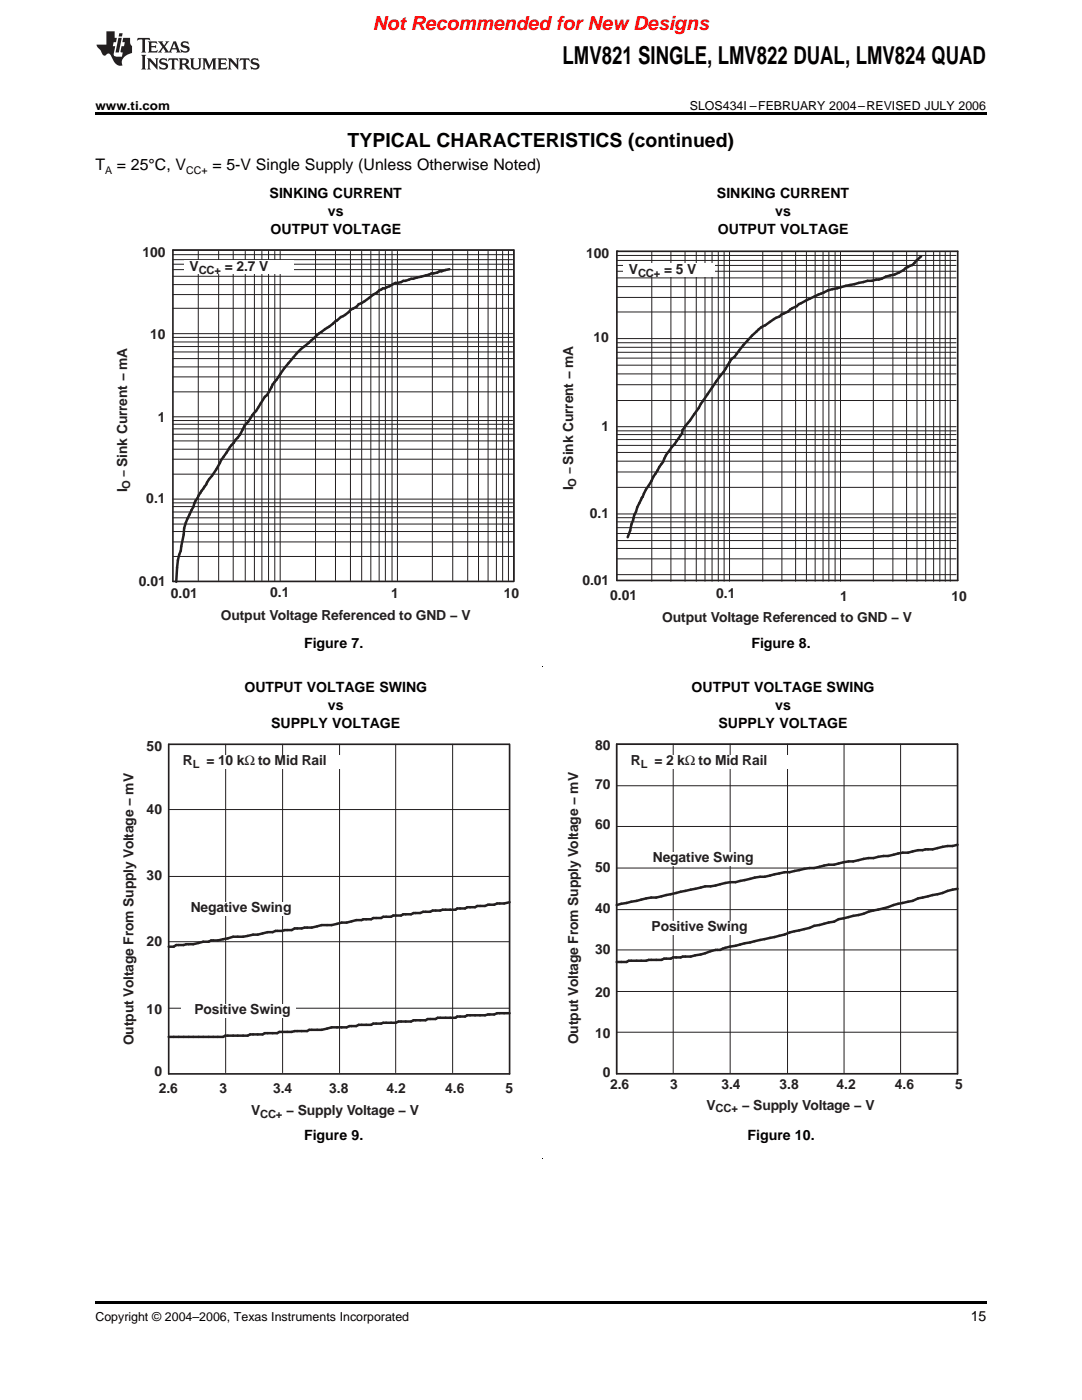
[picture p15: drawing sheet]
<svg xmlns="http://www.w3.org/2000/svg" width="216mm" height="279mm" viewBox="0 0 216 279" stroke-linecap="round" stroke-linejoin="round" font-family="sans-serif">
<defs><g id="words">
<text font-size="4.9" x="112.3" y="12.8">LMV821 SINGLE, LMV822 DUAL, LMV824 QUAD</text>
<text font-size="3.9" fill="#f00" x="74.4" y="6">Not Recommended for New Designs</text>
<text font-size="3.9" x="69.4" y="29.3">TYPICAL CHARACTERISTICS (continued)</text>
<g font-size="3.2">
<text x="19" y="34">T</text>
<text x="23.3" y="34">= 25°C, V</text>
<text x="42.4" y="34">= 5-V Single Supply (Unless Otherwise Noted)</text>
</g>
<g font-size="2.8">
<text x="53.8" y="39.5">SINKING CURRENT</text>
<text x="143.1" y="39.5">SINKING CURRENT</text>
<text x="54" y="46.7">OUTPUT VOLTAGE</text>
<text x="65.4" y="43.1">vs</text>
<text x="143.2" y="46.7">OUTPUT VOLTAGE</text>
<text x="154.7" y="43.1">vs</text>
<text x="60.7" y="129.2">Figure 7.</text>
<text x="149.9" y="129.2">Figure 8.</text>
<text x="48.8" y="138">OUTPUT VOLTAGE SWING</text>
<text x="65.4" y="141.6">vs</text>
<text x="138" y="138">OUTPUT VOLTAGE SWING</text>
<text x="154.7" y="141.6">vs</text>
<text x="54.1" y="145.2">SUPPLY VOLTAGE</text>
<text x="143.4" y="145.2">SUPPLY VOLTAGE</text>
<text x="60.7" y="227.4">Figure 9.</text>
<text x="149.2" y="227.4">Figure 10.</text>
<text x="193.7" y="263.6">15</text>
</g>
<g font-size="2.8" fill="#231f20">
<text x="28.4" y="51.2">100</text>
<text x="117" y="51.4">100</text>
<text x="37.8" y="54.1">V</text>
<text x="44.9" y="54.1">= 2.7 V</text>
<text x="125.5" y="54.6">V</text>
<text x="132.5" y="54.6">= 5 V</text>
<text x="29.9" y="67.7">10</text>
<text x="118.4" y="68.3">10</text>
<text x="31.5" y="84.2">1</text>
<text x="120" y="86.1">1</text>
<text x="25.4" y="93.1" transform="rotate(-90 25.4 93.1)">Sink Current − mA</text>
<text x="114.4" y="92.7" transform="rotate(-90 114.4 92.7)">Sink Current − mA</text>
<text x="25.4" y="98.3" transform="rotate(-90 25.4 98.3)">I</text>
<text x="29.2" y="100.4">0.1</text>
<text x="114.4" y="97.8" transform="rotate(-90 114.4 97.8)">I</text>
<text x="117.7" y="103.3">0.1</text>
<text x="27.7" y="116.9">0.01</text>
<text x="34.1" y="119.4">0.01</text>
<text x="53.9" y="119.1">0.1</text>
<text x="78.1" y="119.4">1</text>
<text x="100.5" y="119.4">10</text>
<text x="116.2" y="116.8">0.01</text>
<text x="121.8" y="119.7">0.01</text>
<text x="142.9" y="119.4">0.1</text>
<text x="167.6" y="119.9">1</text>
<text x="189.9" y="119.9">10</text>
<text x="44" y="123.8">Output Voltage Referenced to GND − V</text>
<text x="132.1" y="124.2">Output Voltage Referenced to GND − V</text>
<text x="29.3" y="149.8">50</text>
<text x="118.7" y="149.8">80</text>
<text x="36.5" y="152.8">R</text>
<text x="41.2" y="152.8">= 10 kΩ to Mid Rail</text>
<text x="125.9" y="152.7">R</text>
<text x="130.6" y="152.7">= 2 kΩ to Mid Rail</text>
<text x="118.7" y="157.6">70</text>
<text x="29.3" y="162.4">40</text>
<text x="118.7" y="165.5">60</text>
<text x="118.7" y="174">50</text>
<text x="130.3" y="172.1">Negative Swing</text>
<text x="29.3" y="175.7">30</text>
<text x="38.1" y="182.1">Negative Swing</text>
<text x="118.7" y="182.3">40</text>
<text x="130" y="185.8">Positive Swing</text>
<text x="29.3" y="188.9">20</text>
<text x="118.7" y="190.5">30</text>
<text x="29.3" y="202.3">10</text>
<text x="38.8" y="202.5">Positive Swing</text>
<text x="118.7" y="199">20</text>
<text x="26.6" y="208.6" transform="rotate(-90 26.6 208.6)">Output Voltage From Supply Voltage − mV</text>
<text x="115.3" y="208.4" transform="rotate(-90 115.3 208.4)">Output Voltage From Supply Voltage − mV</text>
<text x="118.7" y="207.2">10</text>
<text x="30.8" y="214.7">0</text>
<text x="120.3" y="215">0</text>
<text x="31.7" y="218.1">2.6</text>
<text x="43.8" y="218.1">3</text>
<text x="54.5" y="218.1">3.4</text>
<text x="65.7" y="218.1">3.8</text>
<text x="77.1" y="218.1">4.2</text>
<text x="88.8" y="218.1">4.6</text>
<text x="100.9" y="218.1">5</text>
<text x="121.7" y="217.4">2.6</text>
<text x="133.7" y="217.4">3</text>
<text x="141" y="221.4">V</text>
<text x="144" y="217.4">3.4</text>
<text x="148" y="221.4">− Supply Voltage − V</text>
<text x="155.6" y="217.4">3.8</text>
<text x="166.9" y="217.4">4.2</text>
<text x="178.5" y="217.4">4.6</text>
<text x="190.6" y="217.4">5</text>
<text x="50.1" y="222.4">V</text>
<text x="57.1" y="222.4">− Supply Voltage − V</text>
</g>
<g font-size="2.5">
<text x="19" y="21.9">www.ti.com</text>
<text x="137.7" y="21.9">SLOS434I –FEBRUARY 2004–REVISED JULY 2006</text>
<text x="19" y="263.6">Copyright © 2004–2006, Texas Instruments Incorporated</text>
</g>
<g font-size="2.2" fill="#231f20">
<text x="39.6" y="54.6">CC+</text>
<text x="127.3" y="55.2">CC+</text>
<text x="26" y="97.5" transform="rotate(-90 26 97.5)">O −</text>
<text x="115" y="97.1" transform="rotate(-90 115 97.1)">O −</text>
<text x="38.5" y="153.3">L</text>
<text x="127.9" y="153.3">L</text>
<text x="51.9" y="223">CC+</text>
<text x="142.8" y="222">CC+</text>
</g>
<g font-size="2.1">
<text x="21" y="34.6">A</text>
<text x="37.1" y="34.6">CC+</text>
</g>
</g></defs>
<path d="M45 148.5v65.6M56.4 148.5v65.6M67.8 148.5v65.6M79 148.5v65.6M90.3 148.5v65.6M33.7 174.9h67.9M33.7 161.6h67.9M33.7 187.9h67.9M33.7 201.2h67.9" fill="none" stroke="#231f20" stroke-width=".2"/>
<path d="M101.6 148.5h-67.9v65.8h68v-65.8" fill="none" stroke="#231f20" stroke-width=".33"/>
<g fill="#fff">
<path d="M36.2 180h22.9v2.7h-22.9z"/>
<path d="M36.2 200.4h22.8v2.7h-22.8z"/>
<path d="M35.5 150.7h42.3v2.7h-42.3z"/>
<path d="M48.3 220.4h37.1v2.7h-37.1z"/>
</g>
<path d="M191.1 168.6l-1 .2-2 .2-2 .5-2.9 .2-2 .5a12.5 12.5 0 0 0-4 .6h-.9l-2 .4a13.6 13.6 0 0 0-4.1 .7 11.6 11.6 0 0 0-3.8 .7 12.5 12.5 0 0 0-4 .6l-1.9 .2-2.9 .7h-1l-4 .9a17.6 17.6 0 0 0-4.9 .8l-.9 .3a11.6 11.6 0 0 0-4 .6l-2.1 .2-9.8 2.2a11.6 11.6 0 0 0-3.9 .7l-4 .8M191.1 177.4l-2 .4-2 .7-3.9 .8-1.1 .5-2.9 .6-2.9 .9-3 .6-1 .5-5 1-.9 .5-4 .9-.9 .4-2.9 .6a52.4 52.4 0 0 1-8 2l-3.8 .9a8.1 8.1 0 0 0-3.1 .9h-.9a26.1 26.1 0 0 1-8.5 1.5l-.5 .2h-1.3l-.5 .3-6.5 .1-.5 .3h-2M101.7 180.1l-1.1 .2h-1.4l-.6 .3h-1.2l-.6 .2h-1.6l-.4 .3h-1.6l-.4 .2h-1.6l-.3 .3-4.6 .1-.5 .3h-1.4l-.6 .2h-1.3l-.5 .3h-1.6l-.4 .2h-1.5l-.5 .3h-1.5l-.5 .2h-1.5l-.4 .3-3 .1-1.9 .5h-1l-2 .5h-2l-2 .5-3.4 .2-.6 .3-3.2 .2-.6 .2h-1l-2 .5h-.9l-2 .4h-2a15.8 15.8 0 0 1-4.4 .8l-.5 .2h-1.1l-1.9 .5-3.4 .2-.5 .3h-1M101.7 202.2h-2.5l-.6 .3h-1.2l-.6 .1h-3.6l-.4 .3h-1.6l-.3 .2h-3.6l-.4 .3h-1.6l-.4 .2h-2.4l-.5 .3h-2.5l-.5 .2-4.5 .2-.4 .2h-2.5l-.5 .3h-1.4l-.5 .2h-3l-2 .5h-2.5l-.4 .3h-2.5l-.6 .1h-2.5l-.4 .3h-2.5l-.4 .2h-2.5l-.5 .3h-4.5l-.4 .2h-10.8" fill="none" stroke="#231f20" stroke-width=".5"/>
<g fill="none" stroke="#231f20" stroke-width=".2">
<path d="M123 156.8h67.9M134.3 148.5v65.6M145.7 148.5v65.6M157.1 148.5v65.6M168.4 148.5v65.6M179.7 148.5v65.6M190.9 148.5h-67.9v65.8M191.1 148.5v65.6M123 173.2h67.9M123 164.9h67.9M123 197.9h67.9M123 189.6h67.9"/>
<path d="M123 181.5h67.9M123 206h67.9"/>
</g>
<path d="M123 148.5h68.1v65.8h-68.1z" fill="none" stroke="#231f20" stroke-width=".33"/>
<g fill="#fff">
<path d="M124.9 150.7h40v2.7h-40z"/>
<path d="M139.6 219.4h36.2v2.7h-36.2z"/>
<path d="M128.4 170h22.9v2.7h-22.9z"/>
<path d="M127.4 183.8h22.8v2.7h-22.8z"/>
</g>
<path d="M123.1 50.2h68v65.6h-68z" fill="none" stroke="#231f20" stroke-width=".33"/>
<circle cx="123.1" cy="50.2" r=".17" fill="#231f20"/>
<path d="M183.8 51.1l-1.7 1.8-1.4 .6a7.4 7.4 0 0 1-3.9 1.7l-1.5 .6-1.3 .2h-.9l-3.5 .9a25.1 25.1 0 0 0-6.3 1.9l-3.9 1.9-.4 .4-.9 .4a4.8 4.8 0 0 1-2.2 1.3l-.4 .4a8.9 8.9 0 0 0-2.8 1.7l-.4 .2a23.9 23.9 0 0 0-5.7 6.1l-.6 .4-1.6 2.6-1.5 1.9-3.1 4.5-.4 .8-3.2 4.4-.1 .7-2.5 3.4a5.8 5.8 0 0 0-1.3 2.3l-.8 1-2.6 4.5-1.7 3.5-2 6" fill="none" stroke="#231f20" stroke-width=".5"/>
<g fill="none" stroke="#231f20" stroke-width=".2">
<path d="M123.1 59.4h67.7M123.1 57.2h67.7M123.1 55.5h67.7M123.1 54.1h67.7M123.1 53h67.7M123.1 52h67.7M123.1 51h67.7M130.1 50.2v65.8M133.9 50.2v65.8M136.7 50.2v65.8M138.9 50.2v65.8M140.7 50.2v65.8"/>
<path d="M142.1 50.2v65.8M143.3 50.2v65.8M144.5 50.2v65.8M145.6 50.2v65.8M152.2 50.2v65.8M156 50.2v65.8M158.8 50.2v65.8M160.9 50.2v65.8M162.7 50.2v65.8M164.2 50.2v65.8M165.4 50.2v65.8M166.6 50.2v65.8"/>
<path d="M167.7 50.2v65.8M174.3 50.2v65.8M178.2 50.2v65.8M180.9 50.2v65.8M183 50.2v65.8M184.7 50.2v65.8M186.3 50.2v65.8M187.5 50.2v65.8M188.6 50.2v65.8M189.6 50.2v65.8M123.1 79.9h67.7M123.1 76.8h67.7"/>
<path d="M123.1 74.6h67.7M123.1 72.9h67.7M123.1 71.5h67.7M123.1 70.3h67.7M123.1 69.3h67.7M123.1 68.4h67.7M123.1 62.3h67.7M123.1 67.6h67.7M123.1 97.3h67.7M123.1 94.2h67.7M123.1 92h67.7M123.1 90.3h67.7"/>
<path d="M123.1 88.9h67.7M123.1 87.7h67.7M123.1 86.7h67.7M123.1 86h67.7M123.1 85.2h67.7M123.1 114.7h67.7M123.1 111.5h67.7M123.1 109.5h67.7M123.1 107.9h67.7M123.1 106.5h67.7M123.1 105.3h67.7M123.1 104.1h67.7"/>
<path d="M123.1 103.3h67.7M123.1 102.6h67.7"/>
</g>
<path d="M124.5 52.6h18.2v2.7h-18.2z" fill="#fff"/>
<g fill="none" stroke="#231f20" stroke-width=".2">
<path d="M34.5 49.9h68M34.5 58.8h67.8M34.5 56.8h67.8M34.5 55.1h67.8M34.5 53.8h67.8M34.5 52.7h67.8M34.5 51.8h67.8M34.5 50.8h67.8M39.6 50.2v65.7M43.6 50.2v65.7M46.5 50.2v65.7M48.9 50.2v65.7"/>
<path d="M50.8 50.2v65.7M52.3 50.2v65.7M53.6 50.2v65.7M54.8 50.2v65.7M55.9 50.2v65.7M63 50.2v65.7M66.9 50.2v65.7M69.9 50.2v65.7M72.2 50.2v65.7M74 50.2v65.7M75.7 50.2v65.7M76.9 50.2v65.7"/>
<path d="M78.2 50.2v65.7M79.3 50.2v65.7M86.3 50.2v65.7M90.3 50.2v65.7M93.3 50.2v65.7M95.5 50.2v65.7M97.4 50.2v65.7M99.1 50.2v65.7M100.3 50.2v65.7M101.5 50.2v65.7M102.5 50.2v65.7M34.5 78.2h67.8"/>
<path d="M34.5 75.2h67.8M34.5 73.2h67.8M34.5 71.6h67.8M34.5 70.2h67.8M34.5 69.2h67.8M34.5 68.2h67.8M34.5 67.3h67.8M34.5 61.5h67.8M34.5 66.6h67.8M34.5 94.6h67.8M34.5 91.6h67.8M34.5 89.7h67.8"/>
<path d="M34.5 88h67.8M34.5 86.7h67.8M34.5 85.6h67.8M34.5 84.7h67.8M34.5 83.9h67.8M34.5 99.6h67.8M34.5 83.2h67.8M34.5 111.1h67.8M34.5 108.2h67.8M34.5 106.1h67.8M34.5 104.6h67.8M34.5 103.3h67.8"/>
<path d="M34.5 102.2h67.8M34.5 101.1h67.8M34.5 100.4h67.8"/>
</g>
<path d="M102.5 115.9v-66h-68v66.1h68" fill="none" stroke="#231f20" stroke-width=".33"/>
<path d="M34.5 116h68" fill="none" stroke="#939598" stroke-width=".2"/>
<path d="M89.7 53.7l-2 .4-.4 .3-1.2 .2-.5 .2-3.6 .8-1.1 .5h-.4l-.4 .2-1.2 .2-1.2 .6a10.6 10.6 0 0 0-4 2.4l-1.6 1-.5 .2-.4 .5-1.2 .6a4.4 4.4 0 0 1-2 1.5l-1.6 1.3a22.8 22.8 0 0 0-4.8 3.8 28.2 28.2 0 0 0-6 6.8l-.4 .6a6.4 6.4 0 0 0-1.5 2.4l-.4 .7-.5 .3-1.7 2.8-2.3 3-.9 1.7-2 2.5-1.8 2.6a19.5 19.5 0 0 1-2.8 4.5l-.5 .8a19.6 19.6 0 0 0-2.6 4.7l-.4 .9a8.5 8.5 0 0 0-1.1 4l-.6 3.2a14.5 14.5 0 0 0-.9 6.2" fill="none" stroke="#231f20" stroke-width=".5"/>
<path d="M36.8 52h21.9v2.7h-21.9z" fill="#fff"/>
<g fill="#231f20">
<path d="M27.5 7.6l-.1 .5 .4-.2h.6v.1v2.1l-.2 .4h1l-.3-.4v-2.1l.1-.1h.5l.5 .2-.2-.5zM29.5 8.3l.2 .3v1.5l-.2 .4h1.8l.2-.6a1.04 1.04 0 0 1-1.3 .2v-.7h.6l.3 .2v-.6l-.3 .2h-.6v-.6l.8-.1 .4 .3-.2-.5zM31.5 8.3l.9 1.1-.9 1.1h.8l-.2-.2 .5-.7 .4 .7-.2 .2h1.5l-.1-.2 .1-.4h.9l.1 .4-.2 .2h1l-.3-.3-.7-1.9h-.5l-.9 2-.8-1 .9-1h-.8l.1 .3-.3 .5-.4-.6 .2-.2zM34.7 8.6l.4 1h-.7zM36.3 8.4a.63 .63 0 0 0-.2 .7 .63 .63 0 0 0 .6 .4l.6 .2 .1 .2a.75 .75 0 0 1-.7 .4 .75 .75 0 0 1-.6-.5l.1 .7 .1-.1a1.11 1.11 0 0 0 1.5-.6 1.13 1.13 0 0 0-1.2-.8l-.1-.4a1.04 1.04 0 0 1 1.2 .2l-.2-.5-.1 .1-.5-.2zM28.2 10.9l.2 .4v2.2l-.2 .4h1l-.3-.4v-2.2l.3-.4zM29.3 11.6l.3 .4v1.5l-.3 .4h.8l-.2-.4v-1.3l1.5 1.7v-1.9l.2-.4h-.7l.2 .4v.9l-1.1-1.3zM32 11.8a.62 .62 0 0 0-.2 .7 .62 .62 0 0 0 .6 .4l.6 .1 .1 .3a.76 .76 0 0 1-.7 .3 .76 .76 0 0 1-.6-.4l.1 .7 .1-.1a1.11 1.11 0 0 0 1.5-.6 1.13 1.13 0 0 0-1.2-.8l-.1-.4a1.04 1.04 0 0 1 1.2 .2l-.2-.6-.1 .1-.5-.1zM33.7 11.6l-.2 .6a.61 .61 0 0 1 .8-.3v1.6l-.2 .4h.9l-.2-.4v-1.6a.63 .63 0 0 1 .8 .3l-.2-.6zM35.6 11.6l.3 .4v1.5l-.3 .4h1l-.2-.2v-.8l.5 .2a.76 .76 0 0 0 1.2 .7l-1-1a.58 .58 0 0 0 .6-.5 .58 .58 0 0 0-.5-.6zM36.4 11.9h.1a.45 .45 0 0 1 .5 .1 .45 .45 0 0 1 .1 .5l-.7 .2zM37.9 11.6l.2 .2a2.17 2.17 0 0 0 .3 1.9 .99 .99 0 0 0 1.6-.6v-1.1l.2-.4h-.7l.2 .2a1.92 1.92 0 0 1-.2 1.8 .6 .6 0 0 1-.9-.5v-1.1l.2-.4zM40.4 11.6l.2 .4v1.5l-.2 .4h.7l-.2-.4v-1.4l.8 1.8 .8-1.8v1.4l-.2 .4h.9l-.2-.4v-1.5l.2-.4h-.8l-.6 1.5-.6-1.5zM43.4 11.6l.2 .4v1.5l-.2 .4h1.8l.2-.6a1.04 1.04 0 0 1-1.3 .1v-.6h.5l.4 .2v-.6l-.4 .2h-.5v-.7h.8l.3 .3-.1-.6zM45.5 11.6l.2 .4v1.5l-.2 .4h.7l-.2-.4v-1.3l1.5 1.7v-1.9l.2-.4h-.7l.2 .4v.9l-1.1-1.3zM47.9 11.6l-.1 .6a.61 .61 0 0 1 .8-.3v1.6l-.3 .4h1l-.3-.4 .1-1.6a.63 .63 0 0 1 .7 .3l-.1-.6zM50.2 11.8a.62 .62 0 0 0-.2 .7 .62 .62 0 0 0 .6 .4l.6 .1 .2 .3a.76 .76 0 0 1-.8 .3 .76 .76 0 0 1-.6-.4l.1 .7 .2-.1a1.11 1.11 0 0 0 1.5-.6 1.13 1.13 0 0 0-1.3-.8l-.1-.4a1.04 1.04 0 0 1 1.2 .2l-.1-.6-.2 .1-.5-.1z"/>
<path d="M21.2 6.3v2.6h-1.9l.1 .4 .7 .9a.91 .91 0 0 0 1 .8 .56 .56 0 0 1 .5-.3 .56 .56 0 0 1 .5 .3l.4 .8a1.53 1.53 0 0 0 1.9 1.2 1.54 1.54 0 0 1 1-2.1l.9-.3v-1.4a1.52 1.52 0 0 1-.3-1.6h-1.4l-.2 .8h.5l-.2 .8h-.4l-.2 1v.2l.4 .1-.2 .8a1.93 1.93 0 0 1-1.6-.3l.3-1.8h-.5l.2-.8h.4l.2-.8h-.4v-1.3zM23.6 7.6l-.6 2.9h.7l.6-2.9zM23.8 6.6l-.1 .7h.6l.2-.7z"/>
</g>
<path d="M108.2 231.1l.1 .1zM19 259.7h177.8v.5h-177.8z" fill="#000"/>
<g fill="#fff">
<path d="M156.1 229.2h.4v.7h-.4z"/>
<path d="M66.9 229.2h.3v.7h-.3z"/>
</g>
<path d="M108.2 132.9l.1 .1z" fill="#000"/>
<g fill="#fff">
<path d="M156.1 131h.4v.7h-.4z"/>
<path d="M66.9 131h.3v.7h-.3z"/>
</g>
<path d="M19 22.5h177.8v.5h-177.8z" fill="#000"/>
<use href="#words"/>
</svg>
